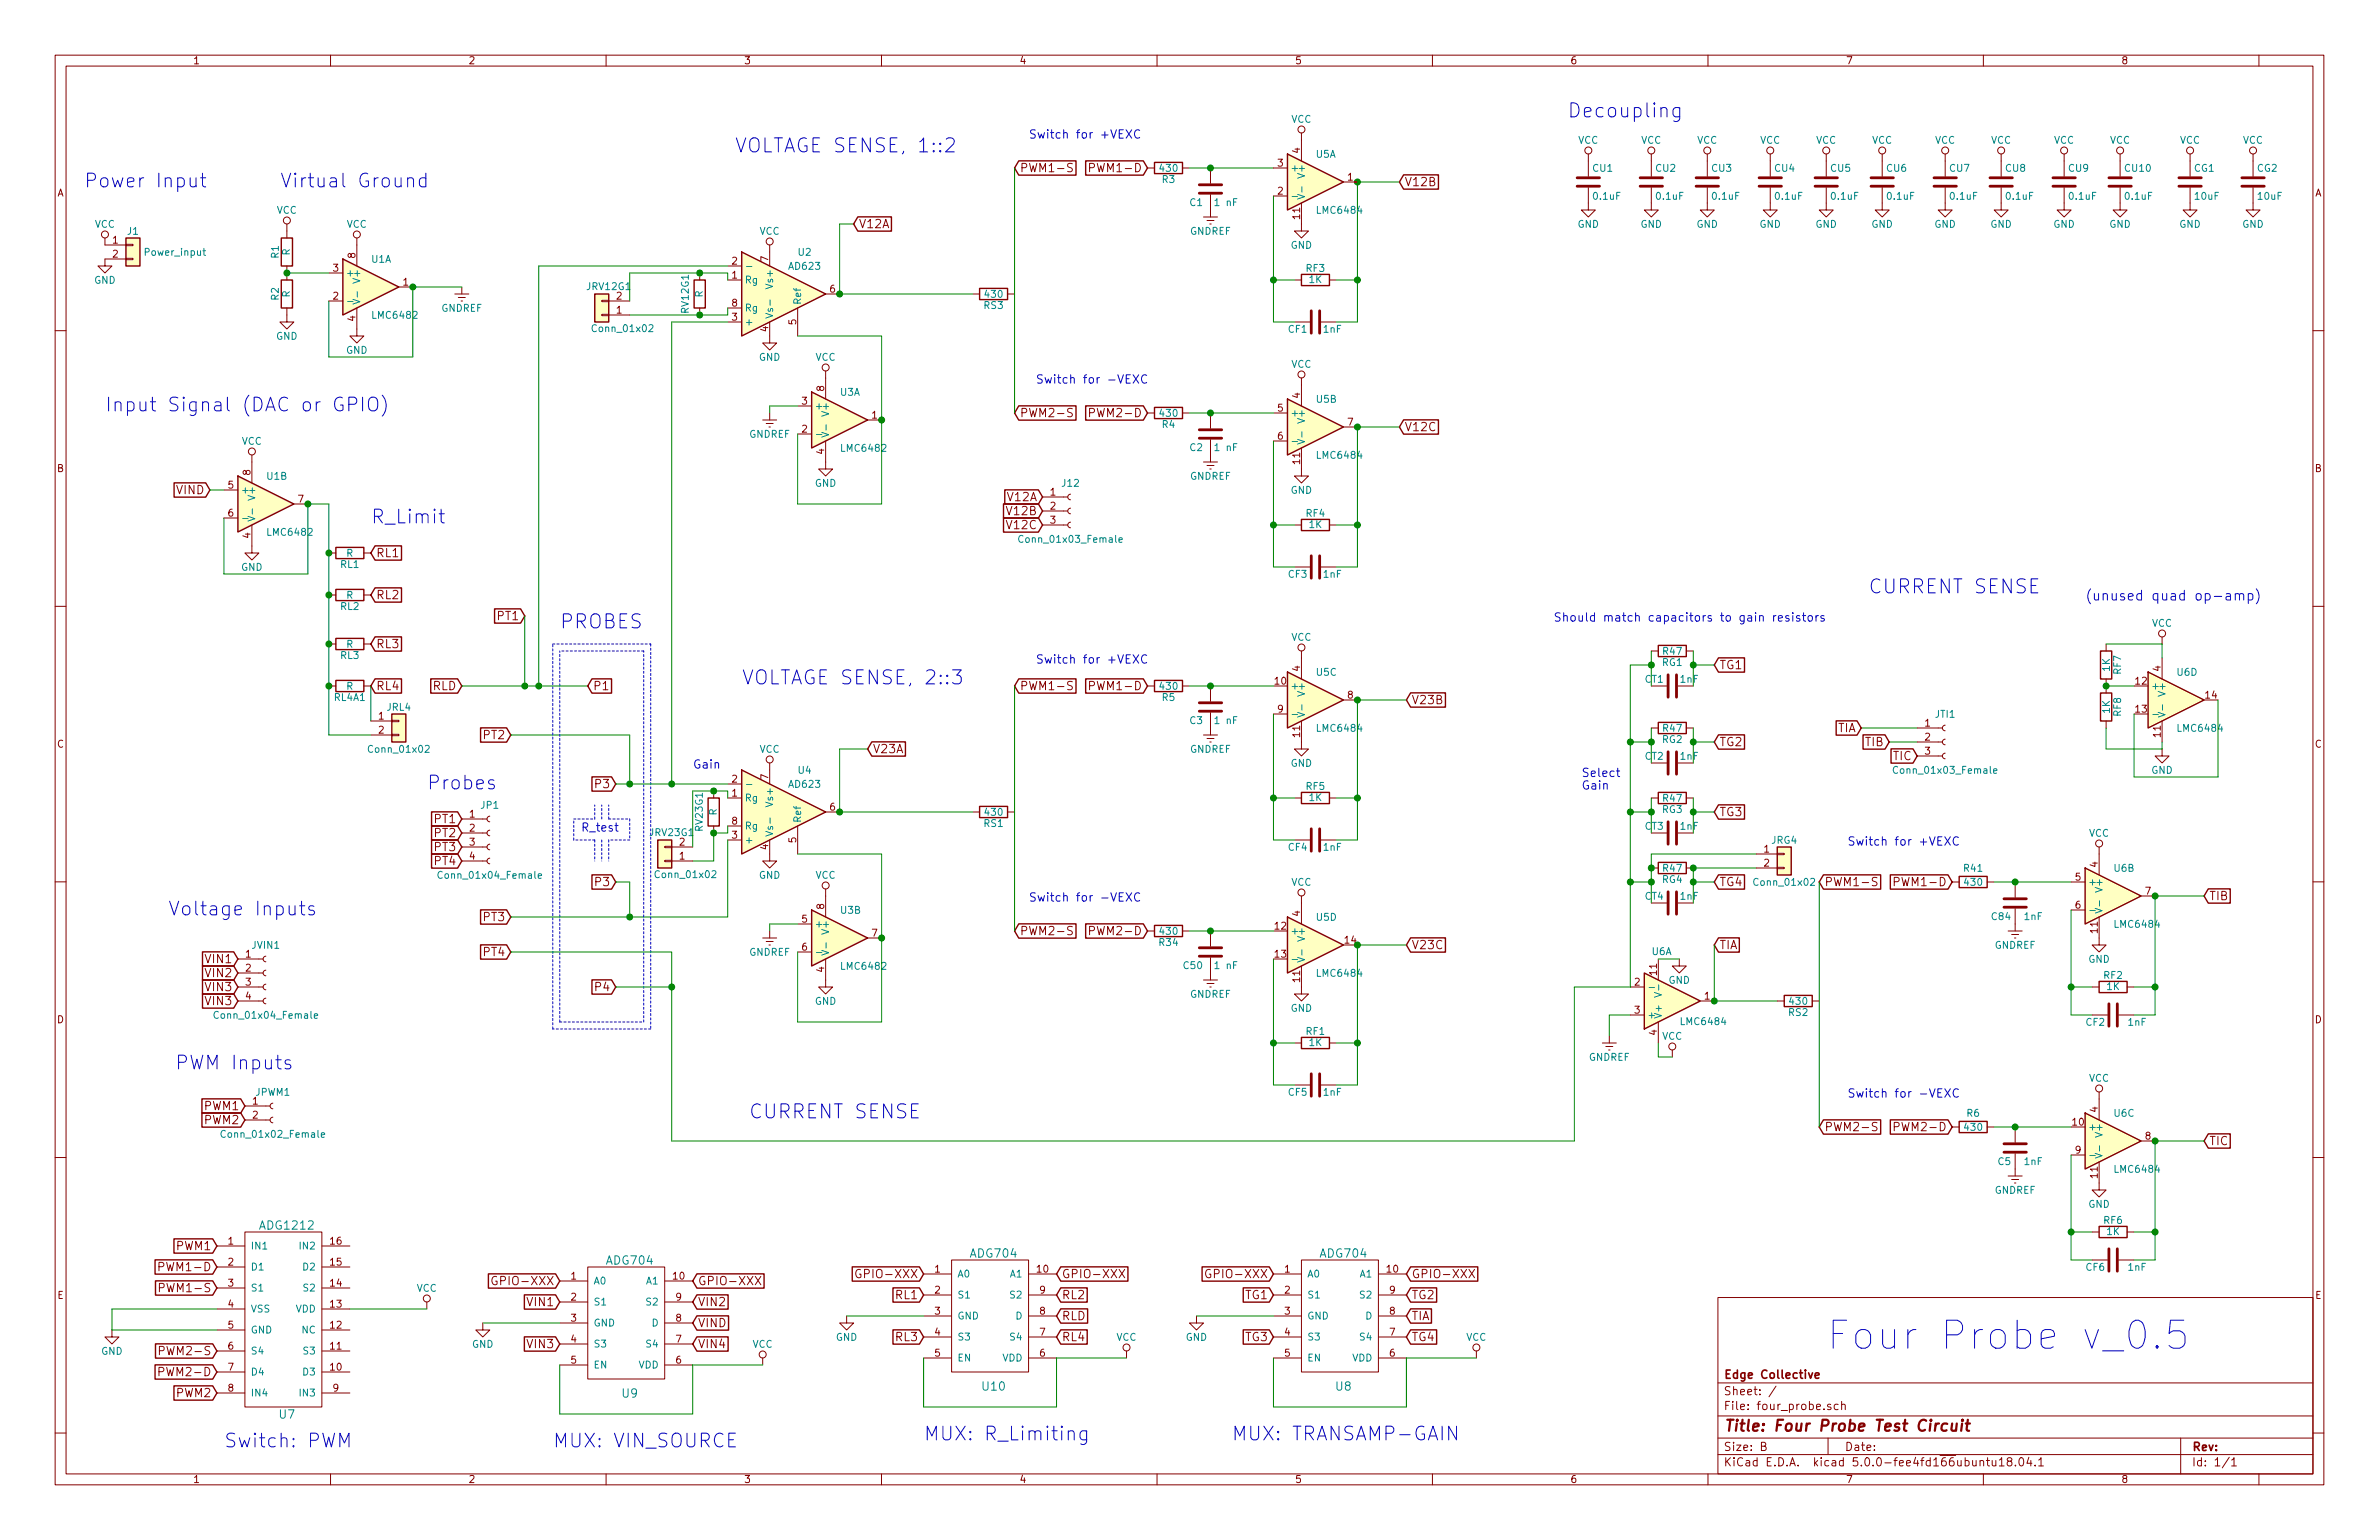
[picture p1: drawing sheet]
<svg xmlns="http://www.w3.org/2000/svg" width="432mm" height="279mm" viewBox="0 0 432 279" stroke-linecap="round" stroke-linejoin="round" font-family="sans-serif">
<defs><g id="words">
<text font-size="7.1" fill="#0000c2" x="331.5" y="244.9">Four Probe v_0.5</text>
<g font-size="3.5" fill="#0000c2">
<text x="284.5" y="21.3">Decoupling</text>
<text x="133.3" y="27.7">VOLTAGE SENSE, 1::2</text>
<text x="15.2" y="34">Power Input</text>
<text x="50.8" y="34">Virtual Ground</text>
<text x="19" y="74.7">Input Signal (DAC or GPIO)</text>
<text x="67.3" y="95">R_Limit</text>
<text x="339.1" y="107.7">CURRENT SENSE</text>
<text x="101.6" y="114">PROBES</text>
<text x="134.6" y="124.2">VOLTAGE SENSE, 2::3</text>
<text x="77.5" y="143.3">Probes</text>
<text x="30.5" y="166.1">Voltage Inputs</text>
<text x="31.7" y="194.1">PWM Inputs</text>
<text x="135.9" y="202.9">CURRENT SENSE</text>
<text x="40.6" y="262.6">Switch: PWM</text>
<text x="100.3" y="262.6">MUX: VIN_SOURCE</text>
<text x="167.6" y="261.4">MUX: R_Limiting</text>
<text x="223.5" y="261.4">MUX: TRANSAMP-GAIN</text>
</g>
<text font-size="2.8" fill="#840000" x="312.8" y="259.7">Title: Four Probe Test Circuit</text>
<text font-size="2.5" fill="#0000c2" x="378.5" y="109">(unused quad op-amp)</text>
<g font-size="2.1" fill="#0000c2">
<text x="186.7" y="25.1">Switch for +VEXC</text>
<text x="188" y="69.6">Switch for -VEXC</text>
<text x="281.9" y="112.8">Should match capacitors to gain resistors</text>
<text x="188" y="120.4">Switch for +VEXC</text>
<text x="125.7" y="139.4">Gain</text>
<text x="287" y="141">Select</text>
<text x="287" y="143.3">Gain</text>
<text x="105.4" y="150.9">R_test</text>
<text x="335.3" y="153.4">Switch for +VEXC</text>
<text x="186.7" y="163.6">Switch for -VEXC</text>
<text x="335.3" y="199.1">Switch for -VEXC</text>
</g>
<g font-size="2.1" fill="#840000">
<text x="185.1" y="31.2">PWM1-S</text>
<text x="198.8" y="31.2">PWM1-D</text>
<text x="254.9" y="33.8">V12B</text>
<text x="155.9" y="41.4">V12A</text>
<text x="185.1" y="75.7">PWM2-S</text>
<text x="198.8" y="75.7">PWM2-D</text>
<text x="254.9" y="78.2">V12C</text>
<text x="32.1" y="89.7">VIND</text>
<text x="183" y="90.9">V12A</text>
<text x="183" y="93.5">V12B</text>
<text x="68.2" y="101.1">RL1</text>
<text x="183" y="96">V12C</text>
<text x="68.2" y="108.7">RL2</text>
<text x="90.4" y="112.5">PT1</text>
<text x="68.2" y="117.6">RL3</text>
<text x="68.2" y="125.2">RL4</text>
<text x="78.5" y="125.2">RLD</text>
<text x="107.6" y="125.2">P1</text>
<text x="185.1" y="125.2">PWM1-S</text>
<text x="198.8" y="125.2">PWM1-D</text>
<text x="312.1" y="121.4">TG1</text>
<text x="256.2" y="127.8">V23B</text>
<text x="87.9" y="134.1">PT2</text>
<text x="158.4" y="136.7">V23A</text>
<text x="312.1" y="135.4">TG2</text>
<text x="333.5" y="132.8">TIA</text>
<text x="338.6" y="135.4">TIB</text>
<text x="343.6" y="137.9">TIC</text>
<text x="108.3" y="143">P3</text>
<text x="79" y="149.4">PT1</text>
<text x="312.1" y="148.1">TG3</text>
<text x="79" y="154.4">PT3</text>
<text x="79" y="151.9">PT2</text>
<text x="79" y="157">PT4</text>
<text x="108.3" y="160.8">P3</text>
<text x="312.1" y="160.8">TG4</text>
<text x="331.1" y="160.8">PWM1-S</text>
<text x="344.8" y="160.8">PWM1-D</text>
<text x="87.9" y="167.1">PT3</text>
<text x="401" y="163.3">TIB</text>
<text x="87.9" y="173.5">PT4</text>
<text x="185.1" y="169.7">PWM2-S</text>
<text x="198.8" y="169.7">PWM2-D</text>
<text x="256.2" y="172.2">V23C</text>
<text x="312.1" y="172.2">TIA</text>
<text x="37.5" y="174.8">VIN1</text>
<text x="37.5" y="177.3">VIN2</text>
<text x="37.5" y="179.8">VIN3</text>
<text x="108.3" y="179.8">P4</text>
<text x="37.5" y="182.4">VIN3</text>
<text x="37.2" y="201.4">PWM1</text>
<text x="37.2" y="204">PWM2</text>
<text x="331.1" y="205.2">PWM2-S</text>
<text x="344.8" y="205.2">PWM2-D</text>
<text x="401" y="207.8">TIC</text>
<text x="32.1" y="226.8">PWM1</text>
<text x="29.8" y="230.6">PWM1-D</text>
<text x="90.4" y="233.2">GPIO-XXX</text>
<text x="126.6" y="233.2">GPIO-XXX</text>
<text x="156.5" y="231.9">GPIO-XXX</text>
<text x="192.7" y="231.9">GPIO-XXX</text>
<text x="220" y="231.9">GPIO-XXX</text>
<text x="256.2" y="231.9">GPIO-XXX</text>
<text x="30" y="234.4">PWM1-S</text>
<text x="96" y="237">VIN1</text>
<text x="126.6" y="237">VIN2</text>
<text x="162.7" y="235.7">RL1</text>
<text x="192.7" y="239.5">RLD</text>
<text x="192.7" y="235.7">RL2</text>
<text x="226.1" y="235.7">TG1</text>
<text x="256.2" y="239.5">TIA</text>
<text x="256.2" y="235.7">TG2</text>
<text x="30" y="245.9">PWM2-S</text>
<text x="96" y="244.6">VIN3</text>
<text x="126.6" y="240.8">VIND</text>
<text x="126.6" y="244.6">VIN4</text>
<text x="162.7" y="243.3">RL3</text>
<text x="192.7" y="243.3">RL4</text>
<text x="226.1" y="243.3">TG3</text>
<text x="256.2" y="243.3">TG4</text>
<text x="29.8" y="249.7">PWM2-D</text>
<text x="312.8" y="250.1">Edge Collective</text>
<text x="32.1" y="253.5">PWM2</text>
<text x="312.8" y="255.8">File: four_probe.sch</text>
<text x="312.8" y="253.1">Sheet: /</text>
<text x="312.8" y="263.2">Size: B</text>
<text x="334.8" y="263.2">Date:</text>
<text x="397.8" y="263.2">Rev:</text>
<text x="312.8" y="266">KiCad E.D.A. kicad 5.0.0-fee4fd166ubuntu18.04.1</text>
<text x="397.8" y="266">Id: 1/1</text>
</g>
<g font-size="2.1" fill="#008484">
<text x="47.3" y="223.1">ADG1212</text>
<text x="110.2" y="229.4">ADG704</text>
<text x="176.2" y="228.2">ADG704</text>
<text x="239.7" y="228.2">ADG704</text>
<text x="50.7" y="257.4">U7</text>
<text x="113" y="253.6">U9</text>
<text x="178.4" y="252.3">U10</text>
<text x="242.5" y="252.3">U8</text>
</g>
<g font-size="1.8" fill="#840000">
<text x="35" y="11.6">1</text>
<text x="85" y="11.6">2</text>
<text x="135" y="11.6">3</text>
<text x="185" y="11.6">4</text>
<text x="235" y="11.6">5</text>
<text x="285" y="11.6">6</text>
<text x="335" y="11.6">7</text>
<text x="385" y="11.6">8</text>
<text x="236" y="27.8" transform="rotate(-90 236 27.8)">4</text>
<text x="10.4" y="35.6">A</text>
<text x="231.9" y="35.3">2</text>
<text x="231.9" y="30.2">3</text>
<text x="244.6" y="32.8">1</text>
<text x="420.2" y="35.6">A</text>
<text x="236" y="39.7" transform="rotate(-90 236 39.7)">11</text>
<text x="20.5" y="44.2">1</text>
<text x="20.5" y="46.7">2</text>
<text x="64.5" y="46.8" transform="rotate(-90 64.5 46.8)">8</text>
<text x="139.4" y="47.5" transform="rotate(-90 139.4 47.5)">7</text>
<text x="60.5" y="49.3">3</text>
<text x="73.2" y="51.8">1</text>
<text x="132.9" y="50.5">1</text>
<text x="132.9" y="48">2</text>
<text x="150.6" y="53.1">6</text>
<text x="60.5" y="54.4">2</text>
<text x="64.5" y="58.3" transform="rotate(-90 64.5 58.3)">4</text>
<text x="111.9" y="56.9">1</text>
<text x="111.9" y="54.4">2</text>
<text x="132.9" y="58.2">3</text>
<text x="132.9" y="55.6">8</text>
<text x="144.5" y="58.9" transform="rotate(-90 144.5 58.9)">5</text>
<text x="139.4" y="60.2" transform="rotate(-90 139.4 60.2)">4</text>
<text x="149.6" y="71" transform="rotate(-90 149.6 71)">8</text>
<text x="145.6" y="73.4">3</text>
<text x="158.3" y="75.9">1</text>
<text x="231.9" y="74.7">5</text>
<text x="236" y="72.2" transform="rotate(-90 236 72.2)">4</text>
<text x="244.6" y="77.2">7</text>
<text x="145.6" y="78.5">2</text>
<text x="149.6" y="82.4" transform="rotate(-90 149.6 82.4)">4</text>
<text x="231.9" y="79.8">6</text>
<text x="10.4" y="85.6">B</text>
<text x="41.4" y="88.6">5</text>
<text x="45.5" y="86.2" transform="rotate(-90 45.5 86.2)">8</text>
<text x="190.7" y="89.9">1</text>
<text x="236" y="84.2" transform="rotate(-90 236 84.2)">11</text>
<text x="420.2" y="85.6">B</text>
<text x="41.4" y="93.7">6</text>
<text x="54.1" y="91.2">7</text>
<text x="190.7" y="92.5">2</text>
<text x="190.7" y="95">3</text>
<text x="45.5" y="97.6" transform="rotate(-90 45.5 97.6)">4</text>
<text x="231.4" y="124.2">10</text>
<text x="236" y="121.8" transform="rotate(-90 236 121.8)">4</text>
<text x="387.7" y="124.2">12</text>
<text x="392.2" y="121.8" transform="rotate(-90 392.2 121.8)">4</text>
<text x="68.7" y="130.6">1</text>
<text x="231.9" y="129.3">9</text>
<text x="244.6" y="126.7">8</text>
<text x="349.4" y="131.8">1</text>
<text x="387.7" y="129.3">13</text>
<text x="400.4" y="126.7">14</text>
<text x="10.4" y="135.6">C</text>
<text x="68.7" y="133.1">2</text>
<text x="236" y="133.7" transform="rotate(-90 236 133.7)">11</text>
<text x="349.4" y="134.4">2</text>
<text x="349.4" y="136.9">3</text>
<text x="392.2" y="133.7" transform="rotate(-90 392.2 133.7)">11</text>
<text x="420.2" y="135.6">C</text>
<text x="132.9" y="142">2</text>
<text x="139.4" y="141.5" transform="rotate(-90 139.4 141.5)">7</text>
<text x="85.2" y="148.3">1</text>
<text x="132.9" y="144.5">1</text>
<text x="132.9" y="149.6">8</text>
<text x="150.6" y="147.1">6</text>
<text x="85.2" y="150.9">2</text>
<text x="85.2" y="153.4">3</text>
<text x="85.2" y="156">4</text>
<text x="123.3" y="156">1</text>
<text x="123.3" y="153.4">2</text>
<text x="132.9" y="152.1">3</text>
<text x="139.4" y="154.2" transform="rotate(-90 139.4 154.2)">4</text>
<text x="144.5" y="152.9" transform="rotate(-90 144.5 152.9)">5</text>
<text x="320.2" y="154.7">1</text>
<text x="320.2" y="157.2">2</text>
<text x="376.7" y="159.8">5</text>
<text x="380.7" y="157.3" transform="rotate(-90 380.7 157.3)">4</text>
<text x="145.6" y="167.4">5</text>
<text x="149.6" y="164.9" transform="rotate(-90 149.6 164.9)">8</text>
<text x="236" y="166.2" transform="rotate(-90 236 166.2)">4</text>
<text x="376.7" y="164.8">6</text>
<text x="389.4" y="162.3">7</text>
<text x="44.6" y="173.7">1</text>
<text x="145.6" y="172.5">6</text>
<text x="158.3" y="169.9">7</text>
<text x="231.4" y="168.7">12</text>
<text x="231.4" y="173.7">13</text>
<text x="244.1" y="171.2">14</text>
<text x="380.7" y="169.2" transform="rotate(-90 380.7 169.2)">11</text>
<text x="44.6" y="176.3">2</text>
<text x="44.6" y="178.8">3</text>
<text x="149.6" y="176.4" transform="rotate(-90 149.6 176.4)">4</text>
<text x="236" y="178.1" transform="rotate(-90 236 178.1)">11</text>
<text x="296.7" y="178.8">2</text>
<text x="300.7" y="176.9" transform="rotate(-90 300.7 176.9)">11</text>
<text x="10.4" y="185.6">D</text>
<text x="44.6" y="181.4">4</text>
<text x="296.7" y="183.9">3</text>
<text x="309.4" y="181.4">1</text>
<text x="420.2" y="185.6">D</text>
<text x="300.7" y="187.8" transform="rotate(-90 300.7 187.8)">4</text>
<text x="45.9" y="200.4">1</text>
<text x="45.9" y="202.9">2</text>
<text x="380.7" y="201.8" transform="rotate(-90 380.7 201.8)">4</text>
<text x="376.2" y="204.2">10</text>
<text x="376.7" y="209.3">9</text>
<text x="389.4" y="206.8">8</text>
<text x="380.7" y="213.7" transform="rotate(-90 380.7 213.7)">11</text>
<text x="41.4" y="225.8">1</text>
<text x="60" y="225.8">16</text>
<text x="41.4" y="229.6">2</text>
<text x="41.4" y="233.4">3</text>
<text x="60" y="233.4">14</text>
<text x="60" y="229.6">15</text>
<text x="103.7" y="232.2">1</text>
<text x="122.2" y="232.2">10</text>
<text x="169.7" y="230.9">1</text>
<text x="188.3" y="230.9">10</text>
<text x="233.2" y="230.9">1</text>
<text x="251.8" y="230.9">10</text>
<text x="10.4" y="235.6">E</text>
<text x="41.4" y="237.2">4</text>
<text x="60" y="237.2">13</text>
<text x="103.7" y="236">2</text>
<text x="103.7" y="239.8">3</text>
<text x="122.7" y="239.8">8</text>
<text x="122.7" y="236">9</text>
<text x="169.7" y="234.7">2</text>
<text x="169.7" y="238.5">3</text>
<text x="188.7" y="238.5">8</text>
<text x="188.7" y="234.7">9</text>
<text x="233.2" y="234.7">2</text>
<text x="233.2" y="238.5">3</text>
<text x="252.2" y="238.5">8</text>
<text x="252.2" y="234.7">9</text>
<text x="420.2" y="235.6">E</text>
<text x="41.4" y="241">5</text>
<text x="41.4" y="244.9">6</text>
<text x="60" y="244.9">11</text>
<text x="60" y="241">12</text>
<text x="103.7" y="243.6">4</text>
<text x="122.7" y="243.6">7</text>
<text x="169.7" y="242.3">4</text>
<text x="188.7" y="242.3">7</text>
<text x="233.2" y="242.3">4</text>
<text x="252.2" y="242.3">7</text>
<text x="41.4" y="248.7">7</text>
<text x="60" y="248.7">10</text>
<text x="103.7" y="247.4">5</text>
<text x="122.7" y="247.4">6</text>
<text x="169.7" y="246.1">5</text>
<text x="188.7" y="246.1">6</text>
<text x="233.2" y="246.1">5</text>
<text x="252.2" y="246.1">6</text>
<text x="41.4" y="252.5">8</text>
<text x="60.5" y="252.5">9</text>
<text x="35" y="269">1</text>
<text x="85" y="269">2</text>
<text x="135" y="269">3</text>
<text x="185" y="269">4</text>
<text x="235" y="269">5</text>
<text x="285" y="269">6</text>
<text x="335" y="269">7</text>
<text x="385" y="269">8</text>
</g>
<g font-size="1.8" fill="#008484">
<text x="234.4" y="22.3">VCC</text>
<text x="238.9" y="28.6">U5A</text>
<text x="286.4" y="26.1">VCC</text>
<text x="297.9" y="26.1">VCC</text>
<text x="308" y="26.1">VCC</text>
<text x="319.5" y="26.1">VCC</text>
<text x="329.6" y="26.1">VCC</text>
<text x="339.8" y="26.1">VCC</text>
<text x="351.2" y="26.1">VCC</text>
<text x="361.4" y="26.1">VCC</text>
<text x="372.8" y="26.1">VCC</text>
<text x="383" y="26.1">VCC</text>
<text x="395.7" y="26.1">VCC</text>
<text x="407.1" y="26.1">VCC</text>
<text x="210.6" y="31.2">430</text>
<text x="211" y="33.2">R3</text>
<text x="234.2" y="31.1">+</text>
<text x="236.9" y="31.9" transform="rotate(-90 236.9 31.9)">V+</text>
<text x="289.2" y="31.2">CU1</text>
<text x="300.6" y="31.2">CU2</text>
<text x="310.7" y="31.2">CU3</text>
<text x="322.2" y="31.2">CU4</text>
<text x="332.3" y="31.2">CU5</text>
<text x="342.5" y="31.2">CU6</text>
<text x="353.9" y="31.2">CU7</text>
<text x="364.1" y="31.2">CU8</text>
<text x="375.5" y="31.2">CU9</text>
<text x="385.8" y="31.2">CU10</text>
<text x="398.3" y="31.2">CG1</text>
<text x="409.7" y="31.2">CG2</text>
<text x="17.2" y="41.3">VCC</text>
<text x="50.2" y="38.8">VCC</text>
<text x="62.9" y="41.3">VCC</text>
<text x="216" y="37.4">C1</text>
<text x="220.7" y="37.4">1 nF</text>
<text x="239.2" y="38.8">LMC6484</text>
<text x="286.3" y="41.3">GND</text>
<text x="289.3" y="36.2">0.1uF</text>
<text x="297.8" y="41.3">GND</text>
<text x="300.7" y="36.2">0.1uF</text>
<text x="307.9" y="41.3">GND</text>
<text x="310.9" y="36.2">0.1uF</text>
<text x="319.4" y="41.3">GND</text>
<text x="322.3" y="36.2">0.1uF</text>
<text x="329.5" y="41.3">GND</text>
<text x="332.5" y="36.2">0.1uF</text>
<text x="339.7" y="41.3">GND</text>
<text x="342.6" y="36.2">0.1uF</text>
<text x="351.1" y="41.3">GND</text>
<text x="354.1" y="36.2">0.1uF</text>
<text x="361.3" y="41.3">GND</text>
<text x="364.2" y="36.2">0.1uF</text>
<text x="372.7" y="41.3">GND</text>
<text x="375.7" y="36.2">0.1uF</text>
<text x="382.9" y="41.3">GND</text>
<text x="385.8" y="36.2">0.1uF</text>
<text x="395.6" y="41.3">GND</text>
<text x="398.5" y="36.2">10uF</text>
<text x="407" y="41.3">GND</text>
<text x="409.9" y="36.2">10uF</text>
<text x="23.2" y="42.6">J1</text>
<text x="26.4" y="46.4">Power_input</text>
<text x="50.6" y="46.8" transform="rotate(-90 50.6 46.8)">R1</text>
<text x="52.6" y="46.4" transform="rotate(-90 52.6 46.4)">R</text>
<text x="67.4" y="47.7">U1A</text>
<text x="137.8" y="42.6">VCC</text>
<text x="144.9" y="46.4">U2</text>
<text x="216" y="42.6">GNDREF</text>
<text x="234.3" y="45.1">GND</text>
<text x="17.1" y="51.5">GND</text>
<text x="52.6" y="54" transform="rotate(-90 52.6 54)">R</text>
<text x="62.7" y="50.2">+</text>
<text x="65.4" y="51" transform="rotate(-90 65.4 51)">V+</text>
<text x="106.6" y="52.6">JRV12G1</text>
<text x="127.6" y="54" transform="rotate(-90 127.6 54)">R</text>
<text x="135.1" y="51.4">Rg</text>
<text x="140.3" y="52" transform="rotate(-90 140.3 52)">Vs+</text>
<text x="143.3" y="48.9">AD623</text>
<text x="237.1" y="49.3">RF3</text>
<text x="237.6" y="51.4">1K</text>
<text x="50.6" y="54.5" transform="rotate(-90 50.6 54.5)">R2</text>
<text x="67.8" y="57.8">LMC6482</text>
<text x="80.1" y="56.6">GNDREF</text>
<text x="125" y="56.7" transform="rotate(-90 125 56.7)">RV12G1</text>
<text x="135.1" y="59.1">+</text>
<text x="135.1" y="56.5">Rg</text>
<text x="140.3" y="57.9" transform="rotate(-90 140.3 57.9)">Vs-</text>
<text x="145.4" y="55.4" transform="rotate(-90 145.4 55.4)">Ref</text>
<text x="178.6" y="56.1">RS3</text>
<text x="178.9" y="54">430</text>
<text x="50.1" y="61.6">GND</text>
<text x="62.8" y="64.2">GND</text>
<text x="107.8" y="60.2">Conn_01x02</text>
<text x="137.7" y="65.5">GND</text>
<text x="148" y="65.5">VCC</text>
<text x="233.9" y="60.4">CF1</text>
<text x="240.3" y="60.4">1nF</text>
<text x="152.5" y="71.8">U3A</text>
<text x="234.4" y="66.7">VCC</text>
<text x="147.8" y="74.3">+</text>
<text x="150.5" y="75.1" transform="rotate(-90 150.5 75.1)">V+</text>
<text x="210.6" y="75.6">430</text>
<text x="211" y="77.6">R4</text>
<text x="234.2" y="75.6">+</text>
<text x="236.9" y="76.4" transform="rotate(-90 236.9 76.4)">V+</text>
<text x="239" y="73.1">U5B</text>
<text x="43.9" y="80.7">VCC</text>
<text x="136" y="79.4">GNDREF</text>
<text x="152.9" y="82">LMC6482</text>
<text x="216" y="81.8">C2</text>
<text x="220.7" y="81.8">1 nF</text>
<text x="239.2" y="83.2">LMC6484</text>
<text x="43.7" y="89.5">+</text>
<text x="48.5" y="87">U1B</text>
<text x="147.9" y="88.3">GND</text>
<text x="192.8" y="88.3">J12</text>
<text x="216" y="87">GNDREF</text>
<text x="234.3" y="89.6">GND</text>
<text x="46.4" y="90.3" transform="rotate(-90 46.4 90.3)">V+</text>
<text x="237.1" y="93.8">RF4</text>
<text x="237.6" y="95.8">1K</text>
<text x="48.7" y="97.2">LMC6482</text>
<text x="62.9" y="101">R</text>
<text x="185.6" y="98.5">Conn_01x03_Female</text>
<text x="43.8" y="103.6">GND</text>
<text x="61.8" y="103">RL1</text>
<text x="233.9" y="104.8">CF3</text>
<text x="240.3" y="104.8">1nF</text>
<text x="61.8" y="110.7">RL2</text>
<text x="62.9" y="108.6">R</text>
<text x="390.6" y="113.7">VCC</text>
<text x="61.8" y="119.6">RL3</text>
<text x="62.9" y="117.5">R</text>
<text x="234.4" y="116.3">VCC</text>
<text x="301.9" y="118.8">R47</text>
<text x="62.9" y="125.1">R</text>
<text x="210.6" y="125.1">430</text>
<text x="234.2" y="125.1">+</text>
<text x="236.9" y="125.9" transform="rotate(-90 236.9 125.9)">V+</text>
<text x="239" y="122.6">U5C</text>
<text x="298.6" y="123.9">CT1</text>
<text x="301.7" y="120.8">RG1</text>
<text x="305" y="123.9">1nF</text>
<text x="383" y="121.8" transform="rotate(-90 383 121.8)">1K</text>
<text x="385" y="122.3" transform="rotate(-90 385 122.3)">RF7</text>
<text x="390.4" y="125.1">+</text>
<text x="393.1" y="125.9" transform="rotate(-90 393.1 125.9)">V+</text>
<text x="395.2" y="122.6">U6D</text>
<text x="60.7" y="127.2">RL4A1</text>
<text x="70.2" y="129">JRL4</text>
<text x="211" y="127.2">R5</text>
<text x="216" y="131.4">C3</text>
<text x="220.7" y="131.4">1 nF</text>
<text x="351.3" y="130.2">JTI1</text>
<text x="383" y="129.4" transform="rotate(-90 383 129.4)">1K</text>
<text x="385" y="129.9" transform="rotate(-90 385 129.9)">RF8</text>
<text x="67.2" y="136.6">Conn_01x02</text>
<text x="137.8" y="136.6">VCC</text>
<text x="216" y="136.6">GNDREF</text>
<text x="239.2" y="132.8">LMC6484</text>
<text x="298.6" y="137.8">CT2</text>
<text x="301.7" y="134.8">RG2</text>
<text x="301.9" y="132.8">R47</text>
<text x="305" y="137.8">1nF</text>
<text x="395.5" y="132.8">LMC6484</text>
<text x="143.3" y="142.9">AD623</text>
<text x="144.9" y="140.4">U4</text>
<text x="234.3" y="139.1">GND</text>
<text x="237.1" y="143.3">RF5</text>
<text x="344.3" y="140.4">Conn_01x03_Female</text>
<text x="390.5" y="140.4">GND</text>
<text x="87.3" y="146.7">JP1</text>
<text x="130.1" y="148" transform="rotate(-90 130.1 148)">R</text>
<text x="135.1" y="145.4">Rg</text>
<text x="140.3" y="145.9" transform="rotate(-90 140.3 145.9)">Vs+</text>
<text x="145.4" y="149.4" transform="rotate(-90 145.4 149.4)">Ref</text>
<text x="178.9" y="148">430</text>
<text x="237.6" y="145.3">1K</text>
<text x="301.7" y="147.5">RG3</text>
<text x="301.9" y="145.5">R47</text>
<text x="118" y="151.7">JRV23G1</text>
<text x="127.6" y="150.7" transform="rotate(-90 127.6 150.7)">RV23G1</text>
<text x="135.1" y="153">+</text>
<text x="135.1" y="150.5">Rg</text>
<text x="140.3" y="151.9" transform="rotate(-90 140.3 151.9)">Vs-</text>
<text x="178.6" y="150">RS1</text>
<text x="233.9" y="154.4">CF4</text>
<text x="240.3" y="154.4">1nF</text>
<text x="298.6" y="150.5">CT3</text>
<text x="305" y="150.5">1nF</text>
<text x="321.5" y="153.1">JRG4</text>
<text x="379.1" y="151.8">VCC</text>
<text x="80.2" y="159.4">Conn_01x04_Female</text>
<text x="119.2" y="159.3">Conn_01x02</text>
<text x="137.7" y="159.4">GND</text>
<text x="148" y="159.4">VCC</text>
<text x="234.4" y="160.7">VCC</text>
<text x="301.7" y="160.2">RG4</text>
<text x="301.9" y="158.2">R47</text>
<text x="318.6" y="160.7">Conn_01x02</text>
<text x="356.5" y="158.2">R41</text>
<text x="356.7" y="160.7">430</text>
<text x="379" y="160.7">+</text>
<text x="381.6" y="161.5" transform="rotate(-90 381.6 161.5)">V+</text>
<text x="383.8" y="158.2">U6B</text>
<text x="152.6" y="165.8">U3B</text>
<text x="239" y="167.1">U5D</text>
<text x="298.6" y="163.2">CT4</text>
<text x="305" y="163.2">1nF</text>
<text x="361.6" y="166.9">C84</text>
<text x="367.5" y="166.9">1nF</text>
<text x="45.8" y="172.1">JVIN1</text>
<text x="136" y="173.4">GNDREF</text>
<text x="147.8" y="168.3">+</text>
<text x="150.5" y="169.1" transform="rotate(-90 150.5 169.1)">V+</text>
<text x="210.5" y="171.6">R34</text>
<text x="210.6" y="169.6">430</text>
<text x="234.2" y="169.5">+</text>
<text x="236.9" y="170.4" transform="rotate(-90 236.9 170.4)">V+</text>
<text x="299.8" y="173.3">U6A</text>
<text x="362" y="172.1">GNDREF</text>
<text x="384" y="168.3">LMC6484</text>
<text x="152.9" y="175.9">LMC6482</text>
<text x="214.9" y="175.8">C50</text>
<text x="220.7" y="175.8">1 nF</text>
<text x="239.2" y="177.2">LMC6484</text>
<text x="302.8" y="178.5">GND</text>
<text x="379" y="174.7">GND</text>
<text x="381.9" y="177.6">RF2</text>
<text x="382.4" y="179.6">1K</text>
<text x="39.5" y="184.8">Conn_01x04_Female</text>
<text x="147.9" y="182.3">GND</text>
<text x="216" y="181">GNDREF</text>
<text x="234.3" y="183.6">GND</text>
<text x="299" y="184.8">+</text>
<text x="301.6" y="184.9" transform="rotate(-90 301.6 184.9)">V+</text>
<text x="305.3" y="186">LMC6484</text>
<text x="324.7" y="184.3">RS2</text>
<text x="324.9" y="182.3">430</text>
<text x="237.1" y="187.8">RF1</text>
<text x="237.6" y="189.8">1K</text>
<text x="301.7" y="188.6">VCC</text>
<text x="378.6" y="186.1">CF2</text>
<text x="386.3" y="186.1">1nF</text>
<text x="288.4" y="192.5">GNDREF</text>
<text x="379.1" y="196.3">VCC</text>
<text x="46.4" y="198.8">JPWM1</text>
<text x="233.9" y="198.8">CF5</text>
<text x="240.3" y="198.8">1nF</text>
<text x="357" y="202.6">R6</text>
<text x="383.8" y="202.6">U6C</text>
<text x="40.8" y="206.4">Conn_01x02_Female</text>
<text x="356.7" y="205.2">430</text>
<text x="379" y="205.1">+</text>
<text x="381.6" y="205.9" transform="rotate(-90 381.6 205.9)">V+</text>
<text x="362.7" y="211.4">C5</text>
<text x="367.5" y="211.4">1nF</text>
<text x="384" y="212.8">LMC6484</text>
<text x="362" y="216.6">GNDREF</text>
<text x="379" y="219.1">GND</text>
<text x="45.5" y="226.7">IN1</text>
<text x="54.7" y="226.7">IN2</text>
<text x="381.9" y="222">RF6</text>
<text x="382.4" y="224.1">1K</text>
<text x="45.5" y="230.5">D1</text>
<text x="55.1" y="230.5">D2</text>
<text x="107.7" y="233">A0</text>
<text x="117.4" y="233">A1</text>
<text x="173.7" y="231.8">A0</text>
<text x="183.4" y="231.8">A1</text>
<text x="237.2" y="231.8">A0</text>
<text x="246.9" y="231.8">A1</text>
<text x="378.6" y="230.6">CF6</text>
<text x="386.3" y="230.6">1nF</text>
<text x="45.5" y="234.3">S1</text>
<text x="45.5" y="238.1">VSS</text>
<text x="53.7" y="238.1">VDD</text>
<text x="55.2" y="234.3">S2</text>
<text x="75.6" y="234.4">VCC</text>
<text x="107.7" y="236.9">S1</text>
<text x="117.5" y="236.9">S2</text>
<text x="173.7" y="235.6">S1</text>
<text x="173.7" y="239.4">GND</text>
<text x="183.5" y="235.6">S2</text>
<text x="184.4" y="239.4">D</text>
<text x="237.2" y="235.6">S1</text>
<text x="237.2" y="239.4">GND</text>
<text x="247" y="235.6">S2</text>
<text x="247.9" y="239.4">D</text>
<text x="18.4" y="245.8">GND</text>
<text x="45.5" y="241.9">GND</text>
<text x="45.5" y="245.7">S4</text>
<text x="54.8" y="241.9">NC</text>
<text x="55.2" y="245.7">S3</text>
<text x="85.7" y="244.5">GND</text>
<text x="107.7" y="240.7">GND</text>
<text x="107.7" y="244.5">S3</text>
<text x="117.5" y="244.5">S4</text>
<text x="118.4" y="240.7">D</text>
<text x="136.6" y="244.5">VCC</text>
<text x="151.7" y="243.3">GND</text>
<text x="173.7" y="243.2">S3</text>
<text x="183.5" y="243.2">S4</text>
<text x="202.6" y="243.3">VCC</text>
<text x="215.2" y="243.3">GND</text>
<text x="237.2" y="243.2">S3</text>
<text x="247" y="243.2">S4</text>
<text x="266.1" y="243.3">VCC</text>
<text x="45.5" y="249.6">D4</text>
<text x="55.1" y="249.6">D3</text>
<text x="107.7" y="248.3">EN</text>
<text x="115.9" y="248.3">VDD</text>
<text x="173.7" y="247">EN</text>
<text x="181.9" y="247">VDD</text>
<text x="237.2" y="247">EN</text>
<text x="245.4" y="247">VDD</text>
<text x="45.5" y="253.4">IN4</text>
<text x="54.7" y="253.4">IN3</text>
</g>
</g></defs>
<g fill="none" stroke="#840000" stroke-width=".18">
<path d="M10 10h411.8v259.4h-411.8zM12 12h407.8v255.4h-407.8zM60 10v2M110 10v2M160 10v2M210 10v2M260 10v2M310 10v2M360 10v2M410 10v2M194.6 29.7l-.5-.1-.3 .2v.4l.7 .3 .1 .4-.3 .3-.5-.1M197.8 30.4h.7l.2-.3-.1-.3-.8-.2v1.6"/>
<path d="M208.3 30.5h1.2M214.6 30.5h1.3M218.4 39.4h2.6M219.7 30.5v2.8M219.7 35.3v4.1M231.1 30.5h2.6M231.1 35.6h2.6M236.2 36.8v5.1h1.3l-1.3 1.3-1.3-1.3h1.3M236.2 24.1v5.1M243.8 33h2.6M288.3 34v4.1h1.3l-1.3 1.3-1.3-1.3h1.3M288.3 27.9v4.1"/>
<path d="M299.7 34v4.1h1.3l-1.3 1.3-1.3-1.3h1.3M299.7 27.9v4.1M309.9 34v4.1h1.2l-1.2 1.3-1.3-1.3h1.3M309.9 27.9v4.1M321.3 34v4.1h1.3l-1.3 1.3-1.3-1.3h1.3M321.3 27.9v4.1M331.5 34v4.1h1.2l-1.2 1.3-1.3-1.3h1.3M331.5 27.9v4.1M341.6 34v4.1h1.3l-1.3 1.3-1.2-1.3h1.2M341.6 27.9v4.1M353.1 34v4.1h1.2l-1.2 1.3-1.3-1.3h1.3M353.1 27.9v4.1"/>
<path d="M363.2 34v4.1h1.3l-1.3 1.3-1.3-1.3h1.3M363.2 27.9v4.1M374.6 34v4.1h1.3l-1.3 1.3-1.2-1.3h1.2M374.6 27.9v4.1M384.8 34v4.1h1.3l-1.3 1.3-1.3-1.3h1.3M384.8 27.9v4.1M397.5 34v4.1h1.3l-1.3 1.3-1.3-1.3h1.3M397.5 27.9v4.1M408.9 34v4.1h1.3l-1.3 1.3-1.2-1.3h1.2M408.9 27.9v4.1M10 60h2M19 43.2v1.3h3.9"/>
<path d="M22.9 46.9h1.2v.2h-1.2zM22.9 44.3h1.2v.3h-1.2zM22.9 47h-3.9v1.3h1.3l-1.3 1.2-1.2-1.2h1.2M52.1 55.9v2.5h1.2l-1.2 1.3-1.3-1.3h1.3M52.1 40.6v2.6M52.1 48.3v2.5M59.7 54.6h2.5M59.7 49.5h2.5M64.8 55.9v5.1h1.2l-1.2 1.2-1.3-1.2h1.3M64.8 43.2v5.1M72.4 52.1h2.5M82.5 53.3h2.6"/>
<path d="M83.2 54h1.3M83.7 54.6h.2M83.8 52.1v1.2M109.2 54.5h1.3v.2h-1.3zM109.2 57h1.3v.3h-1.3zM110.5 54.6h3.8M110.5 57.2h3.8M127 49.5v1.3M127 55.9v1.3M132.1 50.8h2.5M132.1 58.4h2.5M132.1 48.3h2.5"/>
<path d="M132.1 55.9h2.5M139.7 58.4v3.8h1.3l-1.3 1.3-1.3-1.3h1.3M139.7 44.5v3.8M144.8 55.9v5.1M149.9 53.3h2.5M176.5 53.3h1.3M182.9 53.3h1.2M219.1 40h1.2M219.6 40.6h.2M234.9 50.8h1.3M234.9 58.4h2.8M239.8 58.4h2.8"/>
<path d="M241.3 50.8h1.3M419.8 60h2M138.4 76.2h2.6M139.1 76.8h1.2M139.6 77.5h.2M139.7 74.9v1.3M144.8 78.7h2.5M144.8 73.7h2.5M149.9 67.3v5.1M157.5 76.2h2.5M194.6 74.2l-.5-.1-.3 .1v.5l.7 .3 .1 .3-.3 .3-.5-.1M197.8 74.9l.7-.1 .2-.2-.1-.4-.8-.1v1.5"/>
<path d="M208.3 74.9h1.2M214.6 74.9h1.3M219.7 74.9v2.8M219.7 79.8v4M231.1 74.9h2.6M236.2 68.6v5.1M243.8 77.5h2.6M40.6 88.9h2.6M40.6 94h2.6M45.7 95.3v5h1.3l-1.3 1.3-1.3-1.3h1.3M45.7 82.6v5M53.3 91.4h2.6"/>
<path d="M149.9 80v5.1h1.2l-1.2 1.3-1.3-1.3h1.3M189.2 95.3h4.6M189.2 92.7h4.6M189.2 90.2h4.6M194.3 94.7l-.3 .1-.2 .4 .1 .4 .4 .2M194.3 92.2l-.3 .1-.2 .3 .1 .4 .4 .2M194.3 89.7l-.3 .1-.2 .3 .1 .4 .4 .2M218.4 83.8h2.6M219.1 84.5h1.2M219.6 85.1h.2M231.1 80h2.6M234.9 95.3h1.3"/>
<path d="M236.2 81.3v5.1h1.3l-1.3 1.2-1.3-1.2h1.3M241.3 95.3h1.3M10 110h2M59.7 100.3h1.3M59.7 108h1.3M59.7 116.8h1.3M66 100.3h1.3M66 108h1.3M66 116.8h1.3M234.9 102.9h2.8M236.2 118.1v5.1M239.8 102.9h2.8"/>
<path d="M299.7 118.1h1.3M306.1 118.1h1.2M382.3 116.8v1.3M392.4 115.6v1.2M392.4 119.4v3.8M419.8 110h2M59.7 124.5h1.3M66 124.5h1.3M67.3 133.4h3.8M67.3 130.8h3.8M71.1 133.2h1.3v.3h-1.3zM71.1 130.7h1.3v.2h-1.3z"/>
<path d="M139.7 138.4v3.8M194.6 123.7l-.5-.1-.3 .1v.5l.7 .3 .1 .3-.3 .3h-.5M197.8 124.4l.7-.1 .2-.2-.1-.4-.8-.1v1.5M208.3 124.5h1.2M214.6 124.5h1.3M218.4 133.4h2.6M219.1 134h1.2M219.6 134.6h.2M219.7 124.5v2.8M219.7 129.3v4.1M231.1 129.5h2.6M236.2 130.8v5.1h1.3l-1.3 1.3-1.3-1.3h1.3"/>
<path d="M243.8 127h2.6M299.7 124.5h2.8M299.7 132.1h1.3M299.7 138.4h2.8M304.5 124.5h2.8M304.5 138.4h2.8M306.1 132.1h1.2M348 134.6h4.6M348 132.1h4.6M348 137.2h4.6M353.1 136.7l-.3 .1-.2 .3 .1 .4 .4 .2M353.1 134.1l-.3 .1-.2 .3 .1 .4 .4 .2"/>
<path d="M353.1 131.6l-.3 .1-.2 .3 .1 .4 .4 .2M382.3 123.2v2.5M382.3 130.8v1.3M392.4 135.9v1.3h1.3l-1.3 1.2-1.2-1.2h1.2M392.4 130.8v3.8M10 160h2M83.8 151.1h4.6M83.8 156.2h4.6M83.8 153.7h4.6M83.8 148.6h4.6M88.9 155.7l-.3 .1-.2 .3 .1 .4 .4 .2M88.9 153.2l-.3 .1-.2 .3 .1 .4 .4 .2"/>
<path d="M88.9 150.6l-.3 .1-.2 .4 .1 .3 .4 .2M88.9 148.1l-.3 .1-.2 .3 .1 .4 .4 .2M120.6 153.5h1.3v.3h-1.3zM120.6 156.1h1.3v.2h-1.3zM121.9 156.2h3.8M121.9 153.7h3.8M129.5 143.5v1.3M129.5 149.9v1.2M132.1 144.8h2.5M132.1 152.4h2.5M132.1 142.2h2.5M132.1 149.9h2.5"/>
<path d="M139.7 152.4v3.8h1.3l-1.3 1.3-1.3-1.3h1.3M144.8 149.9v5M149.9 147.3h2.5M176.5 147.3h1.3M182.9 147.3h1.2M234.9 144.8h1.3M234.9 152.4h2.8M239.8 152.4h2.8M241.3 144.8h1.3M299.7 144.8h1.3M299.7 157.5h1.3M299.7 151.1h2.8"/>
<path d="M304.5 151.1h2.8M306.1 144.8h1.2M306.1 157.5h1.2M318.8 157.5h3.8M318.8 154.9h3.8M322.6 157.4h1.2v.2h-1.2zM322.6 154.8h1.2v.3h-1.2zM340.7 159.3l-.6-.1-.2 .1v.5l.6 .2 .2 .4-.3 .3-.6-.1M343.8 160l.8-.1 .1-.2-.1-.4-.8-.1v1.5M381 153.7v5.1M419.8 160h2M43.2 179.1h4.6"/>
<path d="M43.2 176.5h4.6M43.2 174h4.6M48.3 178.6l-.3 .1-.2 .3 .1 .4 .4 .2M48.3 176l-.3 .1-.2 .4 .1 .3 .4 .2M48.3 173.5l-.3 .1-.2 .3 .1 .4 .4 .2M138.4 170.2h2.6M139.1 170.8h1.2M139.6 171.5h.2M139.7 168.9v1.3M144.8 167.6h2.5M144.8 172.7h2.5M149.9 174v5.1h1.2l-1.2 1.2-1.3-1.2h1.3"/>
<path d="M149.9 161.3v5.1M157.5 170.2h2.5M194.6 168.1h-.5l-.3 .1v.5l.7 .2 .1 .4-.3 .3-.5-.1M197.8 168.9l.7-.1 .2-.2-.1-.4-.8-.1v1.5M208.3 168.9h1.2M214.6 168.9h1.3M218.4 177.8h2.6M219.1 178.4h1.2M219.6 179.1h.2M219.7 168.9v2.8M219.7 173.7v4.1M236.2 175.3v5h1.3l-1.3 1.3-1.3-1.3h1.3"/>
<path d="M236.2 162.6v5M295.9 179.1h2.5M299.7 163.8h2.8M301 174v3.8M304.5 163.8h2.8M304.8 174v1.3h1.3l-1.3 1.2-1.3-1.2h1.3M354.3 160h1.3M360.7 160h1.2M364.5 168.9h2.5M365.1 169.5h1.3M365.6 170.2h.3M365.8 160v2.8"/>
<path d="M365.8 164.8v4.1M375.9 160h2.6M375.9 165.1h2.6M379.7 179.1h1.3M381 166.4v5.1h1.3l-1.3 1.2-1.3-1.2h1.3M386.1 179.1h1.2M388.6 162.6h2.6M43.2 181.6h4.6M48.3 181.1l-.3 .1-.2 .3 .1 .4 .4 .2M234.9 189.2h1.3M234.9 196.9h2.8M239.8 196.9h2.8"/>
<path d="M241.3 189.2h1.3M290.8 189.2h2.6M291.5 189.9h1.2M292 190.5h.2M292.1 188v1.2M295.9 184.2h2.5M301 185.4v3.8M303.5 190.5v1.3M308.6 181.6h2.5M322.6 181.6h1.2M328.9 181.6h1.3M379.7 184.2h2.8"/>
<path d="M381 198.1v5.1M384.6 184.2h2.7M10 210h2M44.4 203.2h4.6M44.4 200.7h4.6M49.5 202.7l-.3 .1-.2 .3 .1 .4 .4 .2M49.5 200.2l-.3 .1-.2 .3 .1 .4 .4 .2M340.7 203.7l-.6-.1-.2 .2v.4l.6 .3 .2 .4-.3 .3-.6-.1M343.8 204.4l.8-.1 .1-.2-.1-.3-.8-.2v1.6M354.3 204.5h1.3M360.7 204.5h1.2M364.5 213.4h2.5"/>
<path d="M365.1 214h1.3M365.6 214.6h.3M365.8 204.5v2.8M365.8 209.3v4.1M375.9 209.6h2.6M381 210.8v5.1h1.3l-1.3 1.3-1.3-1.3h1.3M388.6 207h2.6M419.8 210h2M28.9 229.8l.7-.1 .1-.2v-.3l-.8-.2v1.6M28.9 233.6h.8l.1-.3-.1-.3-.8-.2v1.6M39.4 226.1h5M39.4 229.9h5"/>
<path d="M39.4 233.7h5M39.4 237.5h5M44.4 223.5h14v31.8h-14zM58.4 226.1h5.1M58.4 229.9h5.1M58.4 233.7h5.1M58.4 237.5h5.1M77.5 236.2v1.3M90.1 231.6a.75 .75 0 0 0-.9 .6 .75 .75 0 0 0 .6 .9l.4-.2v-.5h-.3M101.6 232.4h5.1M101.6 236.2h5.1M106.7 229.9h13.9v20.3h-13.9z"/>
<path d="M120.6 232.4h5.1M120.6 236.2h5.1M137.1 231.6l1 1.5M138.1 231.6l-1 1.5M153.7 238.8v1.2h1.2l-1.2 1.3-1.3-1.3h1.3M156.2 230.4a.75 .75 0 0 0-.9 .5 .75 .75 0 0 0 .5 .9l.5-.1v-.5h-.3M167.6 231.1h5.1M167.6 235h5.1M167.6 238.8h5.1M172.7 228.6h14v20.3h-14zM186.7 231.1h5.1M186.7 235h5.1"/>
<path d="M186.7 238.8h5.1M203.1 230.3l1 1.5M204.1 230.3l-1 1.5M217.2 238.8v1.2h1.2l-1.2 1.3-1.3-1.3h1.3M219.7 230.4a.75 .75 0 0 0-.9 .5 .75 .75 0 0 0 .5 .9l.5-.1v-.5h-.3M231.1 231.1h5.1M231.1 235h5.1M231.1 238.8h5.1M236.2 228.6h14v20.3h-14zM250.2 231.1h5.1M250.2 235h5.1M250.2 238.8h5.1"/>
<path d="M266.6 230.3l1 1.5M267.6 230.3l-1 1.5M311.8 235.4h108v32h-108zM379.7 223.5h1.3M379.7 228.6h2.8M384.6 228.6h2.7M386.1 223.5h1.2M10 260h2M20.3 241.3v1.3h1.3l-1.3 1.2-1.3-1.2h1.3M28.9 248.9l.7-.1 .1-.2v-.4l-.8-.1v1.5M28.9 245.1l.8-.1 .1-.2-.1-.4-.8-.1v1.5M39.4 241.3h5"/>
<path d="M39.4 245.1h5M39.4 248.9h5M39.4 252.7h5M58.4 241.3h5.1M58.4 245.1h5.1M58.4 248.9h5.1M58.4 252.7h5.1M87.6 240v1.3h1.3l-1.3 1.3-1.2-1.3h1.2M101.6 240h5.1M101.6 243.8h5.1M101.6 247.7h5.1M120.6 240h5.1"/>
<path d="M120.6 243.8h5.1M120.6 247.7h5.1M138.4 246.4v1.3M167.6 242.6h5.1M167.6 246.4h5.1M186.7 242.6h5.1M186.7 246.4h5.1M204.5 245.1v1.3M231.1 242.6h5.1M231.1 246.4h5.1M250.2 242.6h5.1M250.2 246.4h5.1"/>
<path d="M268 245.1v1.3M311.8 256.9h108M311.8 250.9h108M322.4 251.5l-1.3 1.9M332.3 254.8a.37 .37 0 0 0-.6 .2l.1 .2 .5 .1 .1 .2-.3 .3-.4-.1M333.6 254.8h-.4l-.3 .2 .1 .6 .2 .2 .4-.1M334.3 254.9v-.1a.37 .37 0 0 1 .6 .2v.8M334.3 254.3v1.5M419.8 260h2M60 267.4v2M110 267.4v2M160 267.4v2"/>
<path d="M210 267.4v2M260 267.4v2M310 267.4v2M311.8 263.9h108M311.8 260.9h108M319.7 262.4l.7-.1 .1-.2-.1-.4h-.7v1.5h.6l.3-.3a.41 .41 0 0 0-.4-.5M331.8 260.9v3M359.4 265.1l.1-.1a.37 .37 0 0 1 .5 .2v.8M360 267.4v2M360.5 265h.6M360.8 264.5v1.3l.3 .2M361.6 265v.8a.39 .39 0 0 0 .7 0"/>
<path d="M362.3 265v1M362.9 264.9l.4-.4v1.5M362.9 266h.9M364.6 265.1l-.3-.3 .1-.2 .2-.1h.4l.2 .2-.1 .3-.5 .1-.3 .3 .1 .4 .2 .2h.3l.3-.3v-.3l-.3-.3M365.8 265.8v.2M366.6 264.6l.2-.1a.86 .86 0 0 1 .2 1.5 .79 .79 0 0 1-.4-1.4zM368.2 264.4l-.3 1.1h.9M368.6 265v1M369.4 265.8v.2M370 264.9l.5-.4v1.5M370 266h.9M395.8 260.9v6.5"/>
<path d="M404.6 264.4l-1.2 1.9M405.1 264.9l.4-.4v1.5M405.1 266h.8M410 267.4v2"/>
<circle cx="236.2" cy="23.5" r=".63"/>
<circle cx="288.3" cy="27.3" r=".63"/>
<circle cx="299.7" cy="27.3" r=".63"/>
<circle cx="309.9" cy="27.3" r=".63"/>
<circle cx="321.3" cy="27.3" r=".63"/>
<circle cx="331.5" cy="27.3" r=".63"/>
<circle cx="341.6" cy="27.3" r=".63"/>
<circle cx="353.1" cy="27.3" r=".63"/>
<circle cx="363.2" cy="27.3" r=".63"/>
<circle cx="374.6" cy="27.3" r=".63"/>
<circle cx="384.8" cy="27.3" r=".63"/>
<circle cx="397.5" cy="27.3" r=".63"/>
<circle cx="408.9" cy="27.3" r=".63"/>
<circle cx="19" cy="42.5" r=".63"/>
<circle cx="52.1" cy="40" r=".63"/>
<circle cx="64.8" cy="42.5" r=".63"/>
<circle cx="139.7" cy="43.8" r=".63"/>
<circle cx="149.9" cy="66.7" r=".63"/>
<circle cx="236.2" cy="67.9" r=".63"/>
<circle cx="45.7" cy="81.9" r=".63"/>
<circle cx="236.2" cy="117.5" r=".63"/>
<circle cx="392.4" cy="114.9" r=".63"/>
<circle cx="139.7" cy="137.8" r=".63"/>
<circle cx="381" cy="153" r=".63"/>
<circle cx="149.9" cy="160.7" r=".63"/>
<circle cx="236.2" cy="161.9" r=".63"/>
<circle cx="303.5" cy="189.9" r=".63"/>
<circle cx="381" cy="197.5" r=".63"/>
<circle cx="77.5" cy="235.6" r=".63"/>
<circle cx="138.4" cy="245.7" r=".63"/>
<circle cx="204.5" cy="244.5" r=".63"/>
<circle cx="268" cy="244.5" r=".63"/>
</g>
<path d="M353.4 258.3a.68 .68 0 0 0-.9 .3v.8l.2 .2 .6-.1M354.3 258.3v1.2a.59 .59 0 0 0 .7-.1M355.2 258.3l-.2 1.3M356.1 258.3l-.1 1.3M356.2 257.6v.2l.1-.1-.1-.1v.2M356.8 258.3h.8M357.2 257.6l-.3 1.7 .1 .2 .4 .1" fill="none" stroke="#840000" stroke-width=".41"/>
<path d="M329.5 249.6l.7-.2-.1-.3h-.4l-.2 .2v.7h.6" fill="none" stroke="#840000" stroke-width=".3"/>
<g fill="none" stroke="#840000" stroke-width=".25">
<path d="M155.7 39.3h6.1v2.6h-6.1l-.8-1.3zM184.9 29.2h10.4v2.6h-10.4l-.8-1.3zM197.1 29.2h10.4l.8 1.3-.8 1.3h-10.4zM209.5 29.5h5.1v2h-5.1zM233.7 27.9l10.1 5.1-10.1 5.1zM254.8 31.7h6.3v2.6h-6.3l-.8-1.3zM22.9 43.2h2.5v5.1h-2.5zM51.1 43.2h2v5.1h-2zM51.1 50.8h2v5.1h-2zM62.2 47l10.2 5.1-10.2 5.1zM107.9 53.3h2.6v5.1h-2.6zM126 50.8h2v5.1h-2z"/>
<path d="M134.6 45.7l15.3 7.6-15.3 7.7zM177.8 52.3h5.1v2.1h-5.1zM236.2 49.8h5.1v2h-5.1zM147.3 71.1l10.2 5.1-10.2 5.1zM184.9 73.6h10.4v2.6h-10.4l-.8-1.3zM197.1 73.6h10.4l.8 1.3-.8 1.3h-10.4zM209.5 73.9h5.1v2h-5.1zM233.7 72.4l10.1 5.1-10.1 5.1zM254.8 76.2h6.3v2.6h-6.3l-.8-1.3zM31.6 87.6h5.7l.8 1.3-.8 1.3h-5.7zM43.2 86.4l10.1 5-10.1 5.1zM61 99.3h5v2h-5z"/>
<path d="M68.1 99h4.8v2.6h-4.8l-.8-1.3zM182.1 94h6.4l.7 1.3-.7 1.2h-6.4zM182.1 91.4h6.4l.7 1.3-.7 1.3h-6.4zM182.4 88.9h6.1l.7 1.3-.7 1.3h-6.1zM236.2 94.2h5.1v2.1h-5.1zM61 106.9h5v2.1h-5zM61 115.8h5v2.1h-5zM68.1 106.7h4.8v2.5h-4.8l-.8-1.2zM68.1 115.5h4.8v2.6h-4.8l-.8-1.3zM89.8 110.5h4.7l.7 1.3-.7 1.3h-4.7zM301 117.1h5.1v2h-5.1zM311.9 119.4h4.7v2.5h-4.7l-.8-1.2z"/>
<path d="M381.3 118.1h2v5.1h-2zM61 123.4h5v2.1h-5zM68.1 123.2h4.8v2.6h-4.8l-.8-1.3zM71.1 129.5h2.6v5.1h-2.6zM78.2 123.2h4.9l.7 1.3-.7 1.3h-4.9zM87.2 132.1h4.7l.8 1.3-.8 1.2h-4.7zM107.4 123.2h3.6v2.6h-3.6l-.7-1.3zM134.6 139.7l15.3 7.6-15.3 7.6zM158.2 134.6h6.1v2.6h-6.1l-.7-1.3zM184.9 123.2h10.4v2.6h-10.4l-.8-1.3zM197.1 123.2h10.4l.8 1.3-.8 1.3h-10.4zM209.5 123.4h5.1v2.1h-5.1z"/>
<path d="M233.7 121.9l10.1 5.1-10.1 5.1zM256 125.7h6.4v2.6h-6.4l-.7-1.3zM301 131.1h5.1v2h-5.1zM311.9 133.3h4.7v2.6h-4.7l-.8-1.3zM333.3 130.8h3.8l.7 1.3-.7 1.3h-3.8zM338.2 133.3h3.9l.8 1.3-.8 1.3h-3.9zM343.2 135.9h4l.8 1.3-.8 1.3h-4zM381.3 125.7h2v5.1h-2zM389.9 121.9l10.1 5.1-10.1 5.1zM78.3 154.9h4.8l.7 1.3-.7 1.3h-4.8zM78.3 152.4h4.8l.7 1.3-.7 1.3h-4.8zM78.3 149.8h4.8l.7 1.3-.7 1.3h-4.8z"/>
<path d="M78.3 147.3h4.8l.7 1.3-.7 1.3h-4.8zM107.4 158.7h3.6l.8 1.3-.8 1.3h-3.6zM107.4 140.9h3.6l.8 1.3-.8 1.3h-3.6zM119.4 152.4h2.5v5.1h-2.5zM128.5 144.8h2.1v5.1h-2.1zM177.8 146.3h5.1v2h-5.1zM236.2 143.8h5.1v2h-5.1zM301 156.5h5.1v2h-5.1zM301 143.8h5.1v2h-5.1zM311.9 158.7h4.7v2.6h-4.7l-.8-1.3zM311.9 146h4.7v2.6h-4.7l-.8-1.3zM322.6 153.7h2.5v5.1h-2.5z"/>
<path d="M331 158.7h10.4v2.6h-10.4l-.8-1.3zM343.1 158.7h10.5l.7 1.3-.7 1.3h-10.5zM355.6 159h5.1v2h-5.1zM378.5 157.5l10.1 5.1-10.1 5zM36.8 172.7h5.6l.8 1.3-.8 1.3h-5.6zM36.8 175.2h5.6l.8 1.3-.8 1.3h-5.6zM36.8 177.8h5.6l.8 1.3-.8 1.3h-5.6zM87.2 165.1h4.7l.8 1.3-.8 1.3h-4.7zM87.2 171.4h4.7l.8 1.3-.8 1.3h-4.7zM107.4 177.8h3.6l.8 1.3-.8 1.3h-3.6zM147.3 165.1l10.2 5.1-10.2 5.1zM184.9 167.6h10.4v2.6h-10.4l-.8-1.3z"/>
<path d="M197.1 167.6h10.4l.8 1.3-.8 1.3h-10.4zM209.5 167.9h5.1v2h-5.1zM233.7 166.4l10.1 5.1-10.1 5zM256 170.2h6.4v2.5h-6.4l-.7-1.2zM298.4 176.5l10.2 5.1-10.2 5.1zM311.9 170.2h3.8v2.5h-3.8l-.8-1.2zM381 178.1h5.1v2h-5.1zM400.8 161.3h4v2.6h-4l-.8-1.3zM36.7 199.4h7l.7 1.3-.7 1.3h-7zM36.8 180.3h5.6l.8 1.3-.8 1.3h-5.6zM236.2 188.2h5.1v2h-5.1zM323.8 180.6h5.1v2h-5.1z"/>
<path d="M36.7 201.9h7l.7 1.3-.7 1.3h-7zM331 203.2h10.4v2.6h-10.4l-.8-1.3zM343.1 203.2h10.5l.7 1.3-.7 1.3h-10.5zM355.6 203.5h5.1v2h-5.1zM378.5 201.9l10.1 5.1-10.1 5.1zM400.8 205.7h4v2.6h-4l-.8-1.3zM28.1 228.6h10.5l.8 1.3-.8 1.3h-10.5zM28.2 232.4h10.4l.8 1.3-.8 1.3h-10.4zM31.6 224.8h7l.8 1.3-.8 1.3h-7zM88.6 231.1h12.2l.8 1.3-.8 1.3h-12.2zM95.2 234.9h5.6l.8 1.3-.8 1.3h-5.6zM126.5 238.7h5.7v2.6h-5.7l-.8-1.3z"/>
<path d="M126.5 234.9h5.7v2.6h-5.7l-.8-1.3zM126.5 231.1h12.2v2.6h-12.2l-.8-1.3zM154.7 229.8h12.2l.7 1.3-.7 1.3h-12.2zM162.1 233.7h4.8l.7 1.3-.7 1.2h-4.8zM192.5 237.5h4.9v2.6h-4.9l-.7-1.3zM192.5 233.7h4.8v2.5h-4.8l-.7-1.2zM192.5 229.8h12.2v2.6h-12.2l-.7-1.3zM218.2 229.8h12.2l.7 1.3-.7 1.3h-12.2zM225.7 233.7h4.7l.7 1.3-.7 1.2h-4.7zM256 237.5h3.8v2.6h-3.8l-.7-1.3zM256 233.7h4.8v2.5h-4.8l-.7-1.2zM256 229.8h12.2v2.6h-12.2l-.7-1.3z"/>
<path d="M381 222.5h5.1v2h-5.1zM28.1 247.6h10.5l.8 1.3-.8 1.3h-10.5zM28.2 243.8h10.4l.8 1.3-.8 1.3h-10.4zM31.6 251.4h7l.8 1.3-.8 1.3h-7zM95.2 242.5h5.6l.8 1.3-.8 1.3h-5.6zM126.5 242.5h5.7v2.6h-5.7l-.8-1.3zM162.1 241.3h4.8l.7 1.3-.7 1.3h-4.8zM192.5 241.3h4.8v2.6h-4.8l-.7-1.3zM225.7 241.3h4.7l.7 1.3-.7 1.3h-4.7zM256 241.3h4.8v2.6h-4.8l-.7-1.3z"/>
</g>
<g fill="#ffffc2" stroke="#ffffc2" stroke-width=".18">
<path d="M22.9 43.2h2.5v5.1h-2.5z"/>
<path d="M43.2 86.4l10.1 5-10.1 5.1z"/>
<path d="M134.6 45.7l15.3 7.6-15.3 7.7z"/>
<path d="M134.6 139.7l15.3 7.6-15.3 7.6z"/>
<path d="M62.2 47l10.2 5.1-10.2 5.1z"/>
<path d="M147.3 71.1l10.2 5.1-10.2 5.1z"/>
<path d="M147.3 165.1l10.2 5.1-10.2 5.1z"/>
<path d="M233.7 72.4l10.1 5.1-10.1 5.1z"/>
<path d="M233.7 121.9l10.1 5.1-10.1 5.1z"/>
<path d="M233.7 166.4l10.1 5.1-10.1 5z"/>
<path d="M298.4 176.5l10.2 5.1-10.2 5.1z"/>
<path d="M378.5 157.5l10.1 5.1-10.1 5z"/>
<path d="M378.5 201.9l10.1 5.1-10.1 5.1z"/>
<path d="M389.9 121.9l10.1 5.1-10.1 5.1z"/>
<path d="M71.1 129.5h2.6v5.1h-2.6z"/>
<path d="M322.6 153.7h2.5v5.1h-2.5z"/>
<path d="M119.4 152.4h2.5v5.1h-2.5z"/>
<path d="M107.9 53.3h2.6v5.1h-2.6z"/>
<path d="M233.7 27.9l10.1 5.1-10.1 5.1z"/>
</g>
<g fill="none" stroke="#008484" stroke-width=".18">
<path d="M234.5 35.6h1M235.5 35.3l1.3 .4-1.3 .4M236.3 33.9v.9M36.8 45.5h.5M37 45.1v1.1l.3 .1M63.1 54.7h1M64.1 54.3l1.2 .4-1.2 .5M64.8 52.9v1M117.8 59l.5-.1 .2 .4v.2l-.8 .7h.8M135.5 48.3h1M139.8 54.4v1M148.2 78.8h1"/>
<path d="M149.1 78.4l1.3 .5-1.3 .4M149.9 77.1v.9M235.5 79.7l1.3 .4-1.3 .5M236.3 78.3v1M44 94.1h1M45 93.7l1.3 .4-1.3 .4M45.8 92.3v1M185.7 97.3a.6 .6 0 0 0-.9 .4 .6 .6 0 0 0 .6 .7l.3-.1M203.1 98l.6-.1-.1-.3h-.3l-.2 .1v.6h.5M234.5 80.1h1M77.2 135.4l.5-.2 .2 .4v.2l-.8 .7h.8M234.5 129.6h1"/>
<path d="M235.5 129.2l1.3 .5-1.3 .4M236.3 127.9v.9M344.4 139.2a.6 .6 0 0 0-.8 .4 .6 .6 0 0 0 .6 .7l.2-.1M361.8 139.9l.7-.1-.1-.3h-.4l-.2 .1 .1 .7h.5M390.8 129.6h.9M391.7 129.2l1.3 .5-1.3 .4M392.5 127.9v.9M80.3 158.2a.6 .6 0 0 0-.9 .4 .6 .6 0 0 0 .6 .8l.3-.2M97.7 158.9l.6-.1-.1-.2-.3-.1-.2 .2v.6h.5M129.2 158.1l.5-.1 .2 .3v.2l-.7 .7h.7M135.5 142.3h1M139.8 148.4v1"/>
<path d="M328.7 159.5l.4-.1 .3 .3-.1 .2-.7 .7h.8M148.2 172.8h1M149.1 172.4l1.3 .4-1.3 .5M149.9 171v1M234.5 174.1h1M235.5 173.7l1.3 .4-1.3 .4M236.3 172.3v1M299.3 179.1h1M301.1 178.7v1M379.3 165.2h1M380.3 164.8l1.3 .4-1.3 .5M381.1 163.4v1"/>
<path d="M39.6 183.6a.6 .6 0 0 0-.8 .4 .6 .6 0 0 0 .6 .8l.2-.2M57 184.3l.7-.1-.1-.2-.4-.1-.2 .2 .1 .6h.5M300.3 180.1l1.2 .4-1.2 .4M40.9 205.2a.6 .6 0 0 0-.8 .4 .6 .6 0 0 0 .6 .7l.2-.1M58.3 205.9l.6-.1v-.2l-.4-.1-.2 .2 .1 .6h.5M379.3 209.6h1M380.3 209.2l1.3 .5-1.3 .4M381.1 207.9v.9"/>
</g>
<g fill="none" stroke="#0000c2" stroke-width=".18">
<path d="M304.9 19.5v2.1a.71 .71 0 0 1-1.1 .3M304.9 19.6l-.8-.1-.4 .5v.7l.2 .4 .2 .1 .8-.1M34.5 32.3l.1 1.5a.69 .69 0 0 0 1-.1M35.6 32.3v1.6M36.4 32.3h.9M36.8 31.4v2.2l.1 .2 .4 .1M74 32.5a.62 .62 0 0 1 1.1 .1v1.3M77.3 32.4a.82 .82 0 0 0-1.1 .1l-.1 .2 .1 1 .4 .2 .7-.1M77.3 31.4v2.5M171.8 25.2l.3-.2h.6a.64 .64 0 0 1 .5 .7l-.1 .4-1.5 1.5h1.6M204.4 23.5l1 1.6M205.4 23.5l-1 1.6"/>
<path d="M206.9 23.7a.62 .62 0 0 0-.8 0 .62 .62 0 0 0-.2 .7 .56 .56 0 0 0 .3 .6 .56 .56 0 0 0 .7-.1M63.3 73.4h1a.68 .68 0 0 0 .5-.7 .68 .68 0 0 0-.5-.6h-1v2.4M65.8 72.1v2.4M67 72.4a.85 .85 0 0 1 1.4 0 1.9 1.9 0 0 1-.2 2 .84 .84 0 0 1-1.2-.2l-.1-.5zM69.4 71.7a2.84 2.84 0 0 1 0 3.8M205.2 68h-.8v1.5h.8M205.7 68l1 1.5M206.7 68l-1 1.5M208.1 68.1a.62 .62 0 0 0-.7 0 .62 .62 0 0 0-.2 .8 .56 .56 0 0 0 .3 .5 .56 .56 0 0 0 .6 0M79.7 93.2h.9M80.1 92.4v2.1l.1 .2 .4 .2M205.7 118.8l1 1.5"/>
<path d="M206.7 118.8l-1 1.5M208.1 118.9a.62 .62 0 0 0-.7 0 .62 .62 0 0 0-.2 .8 .56 .56 0 0 0 .3 .5 .56 .56 0 0 0 .6 0M321.9 111.7v1M322.4 111.7l-.5 .3M322.8 112.2l.7-.2-.1-.2-.4-.1-.2 .2 .1 .7h.5M324.7 111.8l-.4-.1-.2 .2 .1 .2 .5 .2v.3h-.6M325.4 111.2v.1M325.4 111.7v1M326.6 111.8l-.3-.1-.2 .2v.2l.5 .2v.3h-.5M327.2 111.7h.5M327.4 111.2v1.3v.1l.3 .1M328.2 111.8l.5-.1 .3 .3v.4l-.3 .3-.4-.1-.1-.2z"/>
<path d="M329.6 111.7v1M330 111.7l-.4 .3M331.1 111.8a.37 .37 0 0 0-.6 .1l.1 .2 .5 .3-.2 .3-.4-.1M404.1 107.8h.7l.1 1.1M404.9 108.1l-.6 .1a.34 .34 0 0 0-.3 .3 .34 .34 0 0 0 .3 .4l.6-.1M405.7 107.8l.3-.1 .4 .1 .1 1.1M405.7 107.7v1.2M406.5 108l.2-.3 .4 .1 .1 1.1M408.1 107.8a.6 .6 0 0 1 .7 0v.9a.6 .6 0 0 1-.7 .1M408.1 107.7v1.8M409.5 106.8a2.05 2.05 0 0 1 0 2.8M172.9 121.5h1.6l-.9 1a.68 .68 0 0 1 .9 .5v.6l-.3 .4-.2 .1h-.7l-.4-.3"/>
<path d="M293.4 139.9h.6M293.6 139.4v1.3l.4 .2M89.6 141.6a.61 .61 0 0 0-.9 .2l.1 .4 .6 .1 .3 .3-.1 .4-.2 .1-.7-.1M111.6 149.8h.6M111.8 149.3v1.3l.1 .1 .3 .1M353 151.8l1 1.5M354 151.8l-1 1.5M355.4 151.9a.62 .62 0 0 0-.7 .1 .62 .62 0 0 0-.2 .7 .56 .56 0 0 0 .3 .6 .56 .56 0 0 0 .6-.1M54.4 164.3h.9M54.7 163.5v2.1l.1 .3 .5 .1M57 164.4l-.6-.1-.4 .4 .2 .3 .8 .3 .1 .2-.1 .4-.3 .1-.7-.1M203.9 162h-.8v1.5h.8"/>
<path d="M204.4 162l1 1.5M205.4 162l-1 1.5M206.9 162.1a.62 .62 0 0 0-.8 0 .62 .62 0 0 0-.2 .7 .56 .56 0 0 0 .3 .6 .56 .56 0 0 0 .7-.1M52.7 192.4l-.6-.1-.3 .1-.1 .2 .1 .4 .9 .2 .1 .2-.1 .4-.2 .1-.8-.1M352.5 197.5h-.8v1.6h.8M353 197.5l1 1.6M354 197.5l-1 1.6M355.4 197.7a.62 .62 0 0 0-.7 0 .62 .62 0 0 0-.2 .7 .56 .56 0 0 0 .3 .6 .56 .56 0 0 0 .6-.1M396.4 239.5h-2.4l-.3 2.4 .7-.4h1.2l.5 .2 .5 .7v1.2l-.2 .5-.8 .5h-1.2l-.7-.5M193.9 259.8a.62 .62 0 0 1 1.1 .1v1.3M197.2 259.6v2a.69 .69 0 0 1-1 .4M197.2 259.7a.79 .79 0 0 0-1.2 .3v.8l.2 .2a.79 .79 0 0 0 1 .1"/>
<path d="M264.4 258.7v2.5l-1.5-2.5v2.5M386.9 240a1.22 1.22 0 0 1 1.3-.5 1.22 1.22 0 0 1 .9 1 3.8 3.8 0 0 1-.5 3.8 1.19 1.19 0 0 1-1.9-.7 4.3 4.3 0 0 1 .2-3.6zM391.5 244.1l.3 .2-.3 .3-.2-.3 .2-.2v.5M61.7 262.5v-2.5l.8 1.8 .8-1.8v2.5M133.5 260h-1.2v2.5h1.2"/>
</g>
<g fill="none" stroke="#840000" stroke-width=".51">
<path d="M217.7 33.5h4M217.7 35.1h4M286.3 33.8h4M286.3 32.3h4M297.7 33.8h4.1M297.7 32.3h4.1M307.8 33.8h4.1M307.8 32.3h4.1M319.3 33.8h4M319.3 32.3h4M329.4 33.8h4.1M329.4 32.3h4.1"/>
<path d="M339.6 33.8h4.1M339.6 32.3h4.1M351 33.8h4.1M351 32.3h4.1M361.2 33.8h4.1M361.2 32.3h4.1M372.6 33.8h4.1M372.6 32.3h4.1M382.8 33.8h4M382.8 32.3h4M395.5 33.8h4M395.5 32.3h4"/>
<path d="M406.9 33.8h4.1M406.9 32.3h4.1M238 56.4v4.1M239.5 56.4v4.1M217.7 78h4M217.7 79.5h4M238 100.8v4.1M239.5 100.8v4.1M217.7 127.5h4M217.7 129h4M302.8 122.4v4.1M302.8 136.4v4.1"/>
<path d="M304.3 122.4v4.1M304.3 136.4v4.1M238 150.4v4M239.5 150.4v4M302.8 149.1v4.1M304.3 149.1v4.1M217.7 172h4M217.7 173.5h4M302.8 161.8v4.1M304.3 161.8v4.1M363.7 163.1h4.1M363.7 164.6h4.1"/>
<path d="M238 194.8v4.1M239.5 194.8v4.1M382.8 182.1v4.1M384.3 182.1v4.1M363.7 207.5h4.1M363.7 209h4.1M382.8 226.6v4M384.3 226.6v4"/>
</g>
<g fill="none" stroke="#008400" stroke-width=".18">
<path d="M184.1 30.5v44.4M215.9 30.5h15.2M231.1 35.6v22.8h3.8M254 33h-7.6v25.4h-3.8M52.1 49.5h7.6M83.8 52.1h-8.9v12.7h-15.2v-10.2M132.1 58.4h-10.2v83.8M132.1 50.8v-1.3h-17.8v5.1M132.1 55.9v1.3h-17.8M132.1 48.3h-34.3v76.2M154.9 40.6h-2.5v12.7h24.1M231.1 50.8h3.8"/>
<path d="M242.6 50.8h3.8M144.8 61h15.2v30.4h-15.2v-12.7M144.8 73.7h-5.1v1.2M215.9 74.9h15.2M254 77.5h-7.6v25.4h-3.8M38.1 88.9h2.5M40.6 94v10.1h15.3v-12.7h3.8v42h7.6M231.1 80v22.9h3.8M231.1 95.3h3.8M242.6 95.3h3.8M95.2 111.8v12.7M299.7 118.1v6.4"/>
<path d="M307.3 118.1v6.4M382.3 116.8h10.1v2.6M67.3 124.5v6.3M83.8 124.5h22.9M92.7 133.4h21.6v8.8M157.5 135.9h-5.1v11.4h24.1M184.1 124.5v44.4M215.9 124.5h15.2M231.1 129.5v22.9h3.8M255.3 127h-8.9v25.4h-3.8M295.9 134.6h3.8M299.7 120.7h-3.8v58.4h-10.2v27.9h-163.8v-34.3h-29.2"/>
<path d="M299.7 132.1v6.3M307.3 120.7h3.8M307.3 132.1v6.3M307.3 134.6h3.8M337.8 132.1h10.2M342.9 134.6h5.1M382.3 124.5h5M382.3 132.1v3.8h10.1v-1.3M402.6 127v14h-15.3v-11.5M111.8 142.2h20.3M132.1 144.8v-1.3h-6.4v10.2M132.1 149.9v1.2h-2.6v5.1h-3.8"/>
<path d="M132.1 152.4v14h-39.4M144.8 154.9h15.2v30.5h-15.2v-12.7M231.1 144.8h3.8M242.6 144.8h3.8M295.9 147.3h3.8M299.7 144.8v6.3M307.3 144.8v6.3M307.3 147.3h3.8M318.8 157.5h-11.5v6.3M318.8 154.9h-19.1v8.9M111.8 160h2.5v6.4M111.8 179.1h10.1"/>
<path d="M144.8 167.6h-5.1v1.3M215.9 168.9h15.2M231.1 174v22.9h3.8M255.3 171.5h-8.9v25.4h-3.8M295.9 160h3.8M301 174h3.8M307.3 160h3.8M311.1 171.5v10.1h11.5M330.2 160v44.5M361.9 160h14M375.9 165.1v19.1h3.8M375.9 179.1h3.8"/>
<path d="M387.3 179.1h3.9M400 162.6h-8.8v21.6h-3.9M231.1 189.2h3.8M242.6 189.2h3.8M295.9 184.2h-3.8v3.8M301 189.2v2.6h2.5M361.9 204.5h14M375.9 209.6v19h3.8M400 207h-8.8v21.6h-3.9M39.4 237.5h-19.1v3.8h19.1M63.5 237.5h14M153.7 238.8h13.9"/>
<path d="M217.2 238.8h13.9M375.9 223.5h3.8M387.3 223.5h3.9M87.6 240h14M101.6 247.7v8.8h24.1v-8.8h12.7M167.6 246.4v8.9h24.2v-8.9h12.7M231.1 246.4v8.9h24.2v-8.9h12.7"/>
</g>
<g fill="#008400" stroke="#008400" stroke-width=".25">
<circle cx="121.9" cy="142.2" r=".51"/>
<circle cx="59.7" cy="116.8" r=".51"/>
<circle cx="59.7" cy="108" r=".51"/>
<circle cx="295.9" cy="160" r=".51"/>
<circle cx="295.9" cy="147.3" r=".51"/>
<circle cx="295.9" cy="134.6" r=".51"/>
<circle cx="299.7" cy="120.7" r=".51"/>
<circle cx="307.3" cy="120.7" r=".51"/>
<circle cx="299.7" cy="134.6" r=".51"/>
<circle cx="307.3" cy="134.6" r=".51"/>
<circle cx="299.7" cy="147.3" r=".51"/>
<circle cx="307.3" cy="147.3" r=".51"/>
<circle cx="299.7" cy="160" r=".51"/>
<circle cx="307.3" cy="160" r=".51"/>
<circle cx="219.7" cy="30.5" r=".51"/>
<circle cx="246.4" cy="50.8" r=".51"/>
<circle cx="231.1" cy="50.8" r=".51"/>
<circle cx="219.7" cy="74.9" r=".51"/>
<circle cx="246.4" cy="95.3" r=".51"/>
<circle cx="231.1" cy="95.3" r=".51"/>
<circle cx="160" cy="76.2" r=".51"/>
<circle cx="365.8" cy="204.5" r=".51"/>
<circle cx="219.7" cy="124.5" r=".51"/>
<circle cx="246.4" cy="144.8" r=".51"/>
<circle cx="231.1" cy="144.8" r=".51"/>
<circle cx="365.8" cy="160" r=".51"/>
<circle cx="219.7" cy="168.9" r=".51"/>
<circle cx="246.4" cy="189.2" r=".51"/>
<circle cx="231.1" cy="189.2" r=".51"/>
<circle cx="160" cy="170.2" r=".51"/>
<circle cx="311.1" cy="181.6" r=".51"/>
<circle cx="375.9" cy="179.1" r=".51"/>
<circle cx="391.2" cy="179.1" r=".51"/>
<circle cx="375.9" cy="223.5" r=".51"/>
<circle cx="391.2" cy="223.5" r=".51"/>
<circle cx="97.8" cy="124.5" r=".51"/>
<circle cx="121.9" cy="179.1" r=".51"/>
<circle cx="59.7" cy="100.3" r=".51"/>
<circle cx="95.3" cy="124.5" r=".51"/>
<circle cx="152.4" cy="53.3" r=".51"/>
<circle cx="152.4" cy="147.3" r=".51"/>
<circle cx="114.3" cy="142.2" r=".51"/>
<circle cx="246.4" cy="77.5" r=".51"/>
<circle cx="246.4" cy="127" r=".51"/>
<circle cx="246.4" cy="171.5" r=".51"/>
<circle cx="391.2" cy="207" r=".51"/>
<circle cx="391.2" cy="162.6" r=".51"/>
<circle cx="55.9" cy="91.4" r=".51"/>
<circle cx="74.9" cy="52.1" r=".51"/>
<circle cx="52.1" cy="49.5" r=".51"/>
<circle cx="382.3" cy="124.5" r=".51"/>
<circle cx="59.7" cy="124.5" r=".51"/>
<circle cx="299.7" cy="157.5" r=".51"/>
<circle cx="307.3" cy="157.5" r=".51"/>
<circle cx="129.5" cy="143.5" r=".51"/>
<circle cx="129.5" cy="151.1" r=".51"/>
<circle cx="127" cy="49.5" r=".51"/>
<circle cx="127" cy="57.2" r=".51"/>
<circle cx="114.3" cy="166.4" r=".51"/>
<circle cx="246.4" cy="33" r=".51"/>
</g>
<g fill="none" stroke="#0000c2" stroke-width=".18" stroke-dasharray=".4 .4">
<path d="M100.3 116.8h17.8M116.8 118.1h-15.2M118.1 116.8v69.9M104.1 148.6h3.8M104.1 152.4v-3.8M107.9 152.4h-3.8M107.9 152.4v3.8M107.9 148.6v-2.5M109.2 152.4v3.8M109.2 148.6v-2.5M110.5 148.6h3.8M110.5 152.4v3.8"/>
<path d="M110.5 148.6v-2.5M114.3 152.4h-3.8M114.3 148.6v3.8M100.3 186.7v-69.9M101.6 185.4v-67.3M101.6 185.4h15.2M116.8 185.4v-67.3M118.1 186.7h-17.8"/>
</g>
<use href="#words"/>
</svg>
